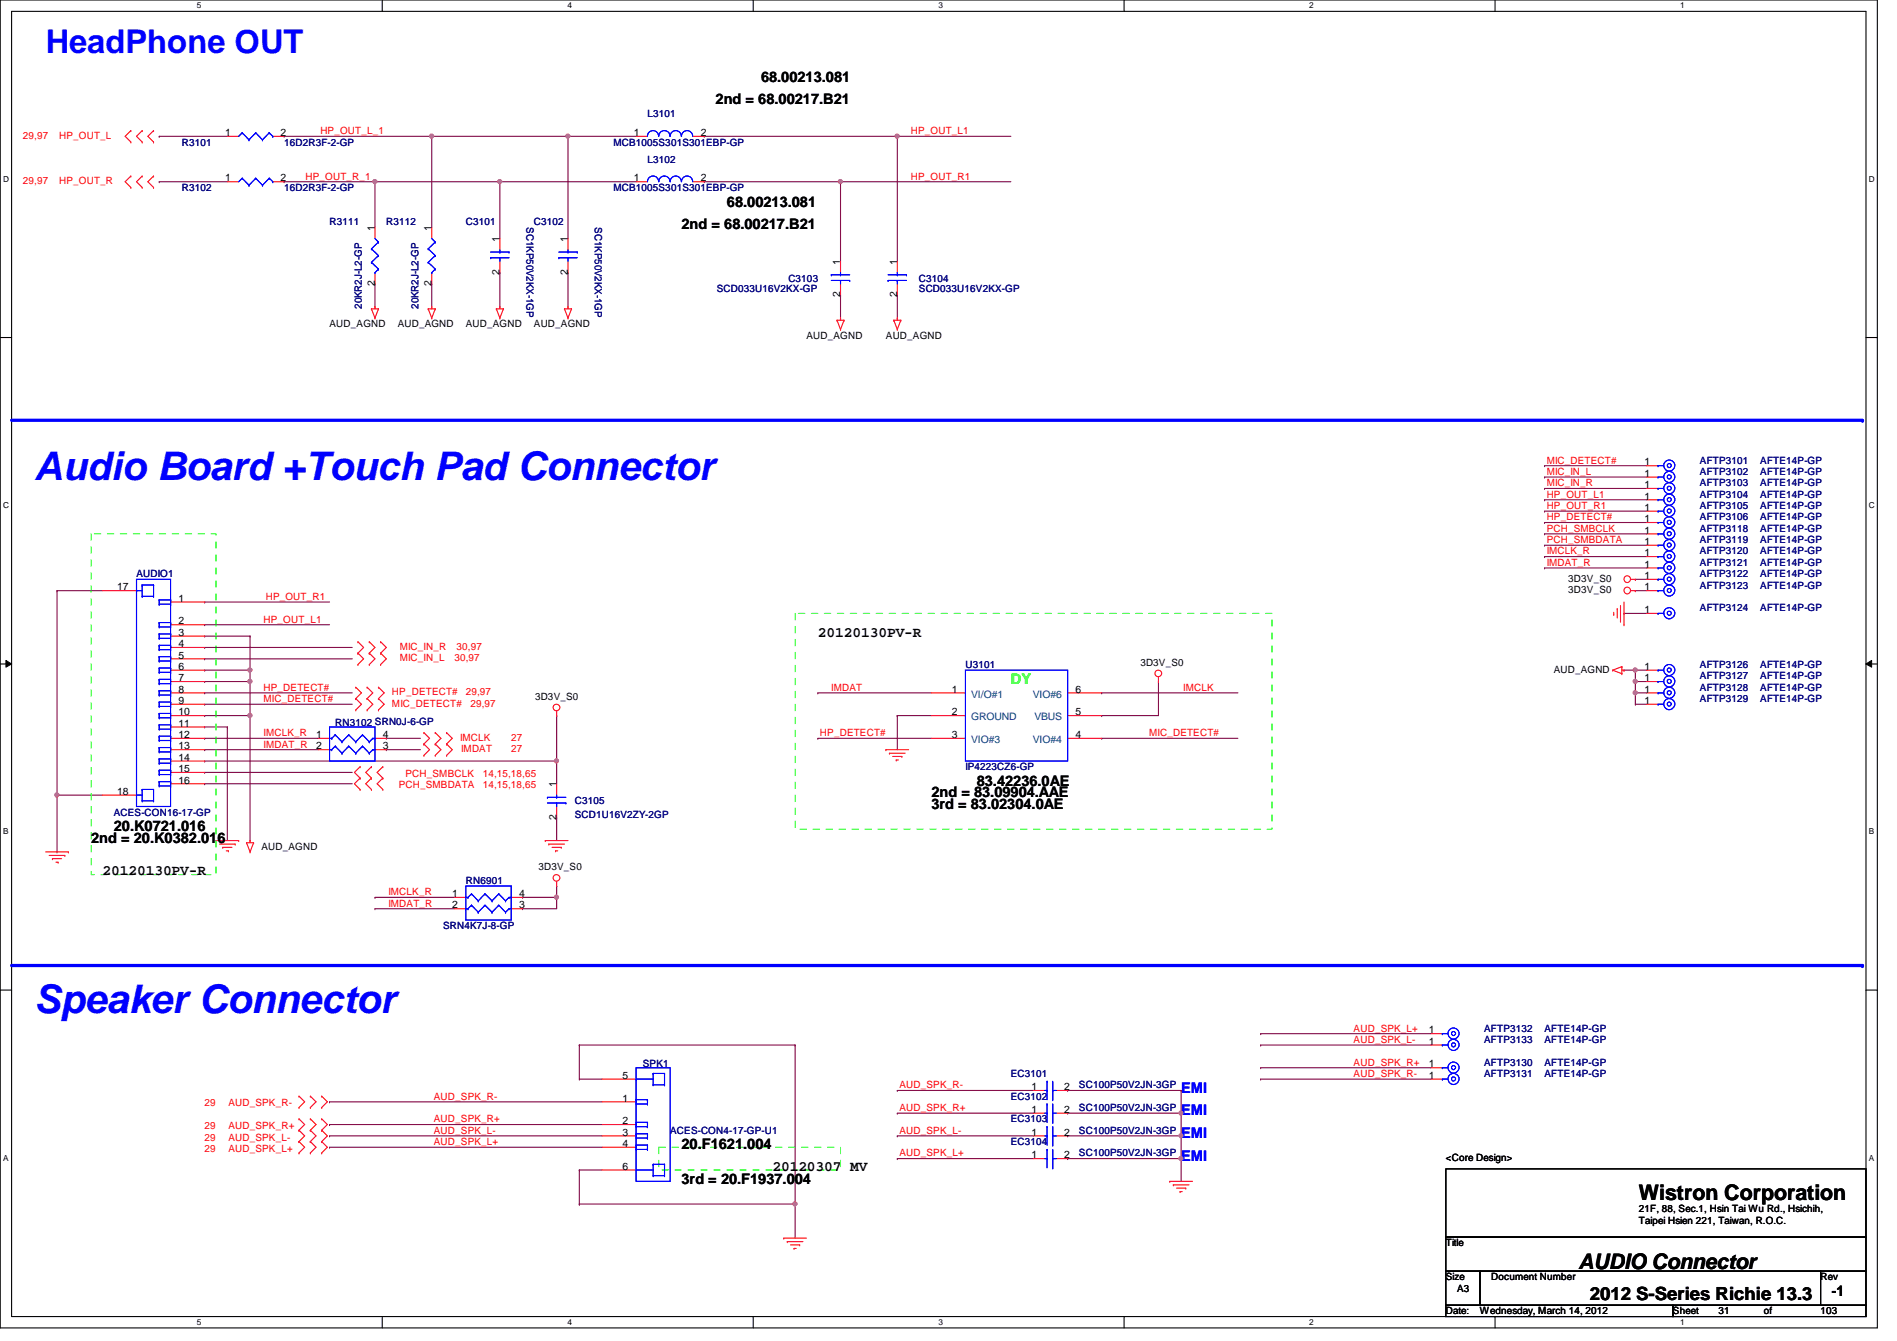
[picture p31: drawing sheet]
<svg xmlns="http://www.w3.org/2000/svg" width="297mm" height="210mm" viewBox="0 0 297 210" stroke-linecap="round" stroke-linejoin="round" font-family="sans-serif">
<defs><g id="words">
<g font-size="6.2" fill="#00f">
<text x="5.4" y="75.1">Audio Board +Touch Pad Connector</text>
<text x="5.4" y="158.6">Speaker Connector</text>
</g>
<text font-size="5.1" fill="#00f" x="7.2" y="8.3">HeadPhone OUT</text>
<g font-size="3.3">
<text x="256.6" y="187.9">Wistron Corporation</text>
<text x="247.2" y="198.6">AUDIO Connector</text>
</g>
<text font-size="2.8" x="249" y="203.5">2012 S-Series Richie 13.3</text>
<g font-size="2.3">
<text x="112.1" y="16.3">2nd = 68.00217.B21</text>
<text x="119.2" y="12.8">68.00213.081</text>
<text x="106.7" y="35.9">2nd = 68.00217.B21</text>
<text x="113.8" y="32.3">68.00213.081</text>
<text x="128.1" y="99.7">20120130PV-R</text>
<text x="145.8" y="124.8">2nd = 83.09904.AAE</text>
<text x="152.9" y="123">83.42236.0AE</text>
<text x="14.3" y="131.9">2nd = 20.K0382.016</text>
<text x="17.8" y="130.1">20.K0721.016</text>
<text x="145.8" y="126.6">3rd = 83.02304.0AE</text>
<text x="16" y="137">20120130PV-R</text>
<text x="106.7" y="179.9">20.F1621.004</text>
<text x="106.7" y="185.3">3rd = 20.F1937.004</text>
<text x="120.9" y="183.2">20120307 MV</text>
<text x="286.8" y="202.9">-1</text>
</g>
<text font-size="2.3" fill="#0f0" x="158.3" y="107">DY</text>
<g font-size="2.3" fill="#00f">
<text x="185" y="171">EMI</text>
<text x="185" y="174.6">EMI</text>
<text x="185" y="178.1">EMI</text>
<text x="185" y="181.7">EMI</text>
</g>
<g font-size="1.6" fill="#f00">
<text x="3.6" y="21.7">29,97</text>
<text x="9.3" y="21.7">HP_OUT_L</text>
<text x="50.2" y="21">HP_OUT_L_1</text>
<text x="142.6" y="21">HP_OUT_L1</text>
<text x="3.6" y="28.8">29,97</text>
<text x="9.3" y="28.8">HP_OUT_R</text>
<text x="47.8" y="28.1">HP_OUT_R_1</text>
<text x="142.6" y="28.1">HP_OUT_R1</text>
<text x="242.2" y="77.9">HP_OUT_L1</text>
<text x="242.2" y="74.3">MIC_IN_L</text>
<text x="242.2" y="76.1">MIC_IN_R</text>
<text x="242.2" y="72.6">MIC_DETECT#</text>
<text x="242.2" y="81.4">HP_DETECT#</text>
<text x="242.2" y="79.7">HP_OUT_R1</text>
<text x="242.2" y="83.2">PCH_SMBCLK</text>
<text x="242.2" y="88.6">IMDAT_R</text>
<text x="242.2" y="85">PCH_SMBDATA</text>
<text x="242.2" y="86.8">IMCLK_R</text>
<text x="41.6" y="93.9">HP_OUT_R1</text>
<text x="41.3" y="97.5">HP_OUT_L1</text>
<text x="62.6" y="101.7">MIC_IN_R</text>
<text x="71.5" y="101.7">30,97</text>
<text x="62.6" y="103.5">MIC_IN_L</text>
<text x="71.2" y="103.5">30,97</text>
<text x="41.3" y="108.1">HP_DETECT#</text>
<text x="41.3" y="109.9">MIC_DETECT#</text>
<text x="61.4" y="108.8">HP_DETECT#</text>
<text x="61.4" y="110.6">MIC_DETECT#</text>
<text x="72.9" y="108.8">29,97</text>
<text x="73.7" y="110.6">29,97</text>
<text x="130.2" y="108.1">IMDAT</text>
<text x="185.3" y="108.1">IMCLK</text>
<text x="41.3" y="115.2">IMCLK_R</text>
<text x="41.3" y="117">IMDAT_R</text>
<text x="72" y="116">IMCLK</text>
<text x="72.2" y="117.7">IMDAT</text>
<text x="80" y="117.7">27</text>
<text x="80" y="116">27</text>
<text x="128.4" y="115.2">HP_DETECT#</text>
<text x="180" y="115.2">MIC_DETECT#</text>
<text x="62.4" y="123.4">PCH_SMBDATA</text>
<text x="63.5" y="121.6">PCH_SMBCLK</text>
<text x="75.6" y="121.6">14,15,18,65</text>
<text x="75.6" y="123.4">14,15,18,65</text>
<text x="60.8" y="141.9">IMDAT_R</text>
<text x="60.8" y="140.1">IMCLK_R</text>
<text x="212" y="161.5">AUD_SPK_L+</text>
<text x="212" y="166.8">AUD_SPK_R+</text>
<text x="212" y="163.2">AUD_SPK_L-</text>
<text x="32" y="173.2">29</text>
<text x="35.8" y="173.2">AUD_SPK_R-</text>
<text x="67.9" y="172.1">AUD_SPK_R-</text>
<text x="140.8" y="170.3">AUD_SPK_R-</text>
<text x="140.8" y="173.9">AUD_SPK_R+</text>
<text x="212" y="168.6">AUD_SPK_R-</text>
<text x="32" y="176.7">29</text>
<text x="32" y="178.5">29</text>
<text x="35.8" y="176.7">AUD_SPK_R+</text>
<text x="35.8" y="178.5">AUD_SPK_L-</text>
<text x="67.9" y="175.7">AUD_SPK_R+</text>
<text x="67.9" y="179.2">AUD_SPK_L+</text>
<text x="67.9" y="177.5">AUD_SPK_L-</text>
<text x="140.8" y="177.5">AUD_SPK_L-</text>
<text x="32" y="180.3">29</text>
<text x="35.8" y="180.3">AUD_SPK_L+</text>
<text x="140.8" y="181">AUD_SPK_L+</text>
</g>
<g font-size="1.6" fill="#000080">
<text x="28.5" y="22.8">R3101</text>
<text x="44.5" y="22.8">16D2R3F-2-GP</text>
<text x="96.1" y="22.8">MCB1005S301S301EBP-GP</text>
<text x="101.4" y="18.3">L3101</text>
<text x="28.5" y="29.9">R3102</text>
<text x="44.5" y="29.9">16D2R3F-2-GP</text>
<text x="96.1" y="29.9">MCB1005S301S301EBP-GP</text>
<text x="101.4" y="25.4">L3102</text>
<text x="51.6" y="35.2">R3111</text>
<text x="60.5" y="35.2">R3112</text>
<text x="72.9" y="35.2">C3101</text>
<text x="82.5" y="35.6" transform="rotate(90 82.5 35.6)">SC1KP50V2KX-1GP</text>
<text x="83.6" y="35.2">C3102</text>
<text x="93.1" y="35.6" transform="rotate(90 93.1 35.6)">SC1KP50V2KX-1GP</text>
<text x="112.2" y="45.7">SCD033U16V2KX-GP</text>
<text x="123.4" y="44.1">C3103</text>
<text x="143.9" y="44.1">C3104</text>
<text x="143.9" y="45.7">SCD033U16V2KX-GP</text>
<text x="56.6" y="48.3" transform="rotate(-90 56.6 48.3)">20KR2J-L2-GP</text>
<text x="65.5" y="48.3" transform="rotate(-90 65.5 48.3)">20KR2J-L2-GP</text>
<text x="266.2" y="76.1">AFTP3103</text>
<text x="266.2" y="77.9">AFTP3104</text>
<text x="266.2" y="72.6">AFTP3101</text>
<text x="266.2" y="74.3">AFTP3102</text>
<text x="275.6" y="76.1">AFTE14P-GP</text>
<text x="275.6" y="77.9">AFTE14P-GP</text>
<text x="275.6" y="72.6">AFTE14P-GP</text>
<text x="275.6" y="74.3">AFTE14P-GP</text>
<text x="266.2" y="83.2">AFTP3118</text>
<text x="266.2" y="79.7">AFTP3105</text>
<text x="266.2" y="81.4">AFTP3106</text>
<text x="275.6" y="83.2">AFTE14P-GP</text>
<text x="275.6" y="79.7">AFTE14P-GP</text>
<text x="275.6" y="81.4">AFTE14P-GP</text>
<text x="266.2" y="85">AFTP3119</text>
<text x="266.2" y="86.8">AFTP3120</text>
<text x="266.2" y="88.6">AFTP3121</text>
<text x="275.6" y="85">AFTE14P-GP</text>
<text x="275.6" y="86.8">AFTE14P-GP</text>
<text x="275.6" y="88.6">AFTE14P-GP</text>
<text x="21.4" y="90.3">AUDIO1</text>
<text x="266.2" y="95.7">AFTP3124</text>
<text x="266.2" y="92.1">AFTP3123</text>
<text x="266.2" y="90.3">AFTP3122</text>
<text x="275.6" y="95.7">AFTE14P-GP</text>
<text x="275.6" y="92.1">AFTE14P-GP</text>
<text x="275.6" y="90.3">AFTE14P-GP</text>
<text x="151.2" y="104.6">U3101</text>
<text x="266.2" y="104.6">AFTP3126</text>
<text x="266.2" y="106.3">AFTP3127</text>
<text x="275.6" y="104.6">AFTE14P-GP</text>
<text x="275.6" y="106.3">AFTE14P-GP</text>
<text x="52.5" y="113.6">RN3102 SRN0J-6-GP</text>
<text x="266.2" y="108.1">AFTP3128</text>
<text x="266.2" y="109.9">AFTP3129</text>
<text x="275.6" y="108.1">AFTE14P-GP</text>
<text x="275.6" y="109.9">AFTE14P-GP</text>
<text x="90" y="125.9">C3105</text>
<text x="151.2" y="120.6">IP4223CZ6-GP</text>
<text x="17.8" y="127.7">ACES-CON16-17-GP</text>
<text x="90" y="128">SCD1U16V2ZY-2GP</text>
<text x="72.9" y="138.3">RN6901</text>
<text x="69.4" y="145.5">SRN4K7J-8-GP</text>
<text x="232.4" y="161.5">AFTP3132</text>
<text x="241.8" y="161.5">AFTE14P-GP</text>
<text x="100.7" y="167">SPK1</text>
<text x="232.4" y="166.8">AFTP3130</text>
<text x="232.4" y="163.2">AFTP3133</text>
<text x="241.8" y="166.8">AFTE14P-GP</text>
<text x="241.8" y="163.2">AFTE14P-GP</text>
<text x="158.3" y="172.1">EC3102</text>
<text x="158.3" y="168.6">EC3101</text>
<text x="168.9" y="173.9">SC100P50V2JN-3GP</text>
<text x="168.9" y="170.3">SC100P50V2JN-3GP</text>
<text x="232.4" y="168.6">AFTP3131</text>
<text x="241.8" y="168.6">AFTE14P-GP</text>
<text x="104.9" y="177.5">ACES-CON4-17-GP-U1</text>
<text x="158.3" y="175.7">EC3103</text>
<text x="158.3" y="179.2">EC3104</text>
<text x="168.9" y="177.5">SC100P50V2JN-3GP</text>
<text x="168.9" y="181">SC100P50V2JN-3GP</text>
</g>
<g font-size="1.6">
<text x="35.3" y="21.3">1</text>
<text x="43.9" y="21.3">2</text>
<text x="99.3" y="21.3">1</text>
<text x="109.7" y="21.3">2</text>
<text x="35.3" y="28.4">1</text>
<text x="43.9" y="28.4">2</text>
<text x="99.3" y="28.4">1</text>
<text x="109.7" y="28.4">2</text>
<text x="58.7" y="36.1" transform="rotate(-90 58.7 36.1)">1</text>
<text x="67.6" y="36.1" transform="rotate(-90 67.6 36.1)">1</text>
<text x="78.2" y="37.9" transform="rotate(-90 78.2 37.9)">1</text>
<text x="88.9" y="37.9" transform="rotate(-90 88.9 37.9)">1</text>
<text x="131.6" y="41.4" transform="rotate(-90 131.6 41.4)">1</text>
<text x="140.5" y="41.4" transform="rotate(-90 140.5 41.4)">1</text>
<text x="58.7" y="44.8" transform="rotate(-90 58.7 44.8)">2</text>
<text x="67.6" y="44.8" transform="rotate(-90 67.6 44.8)">2</text>
<text x="78.2" y="43" transform="rotate(-90 78.2 43)">2</text>
<text x="88.9" y="43" transform="rotate(-90 88.9 43)">2</text>
<text x="131.6" y="46.6" transform="rotate(-90 131.6 46.6)">2</text>
<text x="140.5" y="46.6" transform="rotate(-90 140.5 46.6)">2</text>
<text x="51.6" y="51.2">AUD_AGND</text>
<text x="62.3" y="51.2">AUD_AGND</text>
<text x="72.9" y="51.2">AUD_AGND</text>
<text x="83.6" y="51.2">AUD_AGND</text>
<text x="126.3" y="53">AUD_AGND</text>
<text x="138.7" y="53">AUD_AGND</text>
<text x="257.5" y="76.4">1</text>
<text x="257.5" y="72.9">1</text>
<text x="257.5" y="74.6">1</text>
<text x="257.5" y="78.2">1</text>
<text x="257.5" y="83.5">1</text>
<text x="257.5" y="80">1</text>
<text x="257.5" y="81.7">1</text>
<text x="257.5" y="85.3">1</text>
<text x="257.5" y="87.1">1</text>
<text x="257.5" y="88.9">1</text>
<text x="18.4" y="92.4">17</text>
<text x="27.9" y="94.2">1</text>
<text x="245.6" y="92.8">3D3V_S0</text>
<text x="245.6" y="91.1">3D3V_S0</text>
<text x="257.5" y="96">1</text>
<text x="257.5" y="92.4">1</text>
<text x="257.5" y="90.6">1</text>
<text x="27.9" y="97.7">2</text>
<text x="27.9" y="99.5">3</text>
<text x="27.9" y="101.3">4</text>
<text x="27.9" y="103.1">5</text>
<text x="27.9" y="104.9">6</text>
<text x="27.9" y="106.6">7</text>
<text x="178.6" y="104.2">3D3V_S0</text>
<text x="243.3" y="105.3">AUD_AGND</text>
<text x="257.5" y="104.9">1</text>
<text x="257.5" y="106.6">1</text>
<text x="27.9" y="108.4">8</text>
<text x="27.9" y="110.2">9</text>
<text x="27.9" y="112">10</text>
<text x="27.9" y="113.7">11</text>
<text x="83.8" y="109.6">3D3V_S0</text>
<text x="149.1" y="108.4">1</text>
<text x="149.1" y="112">2</text>
<text x="168.4" y="112">5</text>
<text x="168.4" y="108.4">6</text>
<text x="257.5" y="108.4">1</text>
<text x="257.5" y="110.2">1</text>
<text x="27.9" y="115.5">12</text>
<text x="27.9" y="117.3">13</text>
<text x="27.9" y="119.1">14</text>
<text x="49.5" y="115.5">1</text>
<text x="49.5" y="117.3">2</text>
<text x="59.9" y="117.3">3</text>
<text x="59.9" y="115.5">4</text>
<text x="149.1" y="115.5">3</text>
<text x="168.4" y="115.5">4</text>
<text x="18.4" y="124.4">18</text>
<text x="27.9" y="120.9">15</text>
<text x="27.9" y="122.6">16</text>
<text x="87.1" y="123.2" transform="rotate(-90 87.1 123.2)">1</text>
<text x="87.1" y="128.4" transform="rotate(-90 87.1 128.4)">2</text>
<text x="40.9" y="133">AUD_AGND</text>
<text x="84.3" y="136.2">3D3V_S0</text>
<text x="70.8" y="140.4">1</text>
<text x="70.8" y="142.2">2</text>
<text x="81.3" y="142.2">3</text>
<text x="81.3" y="140.4">4</text>
<text x="223.7" y="161.8">1</text>
<text x="223.7" y="167.1">1</text>
<text x="223.7" y="163.5">1</text>
<text x="97.5" y="172.4">1</text>
<text x="97.5" y="168.9">5</text>
<text x="161.5" y="170.6">1</text>
<text x="166.6" y="170.6">2</text>
<text x="223.7" y="168.9">1</text>
<text x="97.5" y="176">2</text>
<text x="97.5" y="177.8">3</text>
<text x="97.5" y="179.5">4</text>
<text x="161.5" y="174.2">1</text>
<text x="161.5" y="177.8">1</text>
<text x="166.6" y="174.2">2</text>
<text x="166.6" y="177.8">2</text>
<text x="97.5" y="183.1">6</text>
<text x="161.5" y="181.3">1</text>
<text x="166.6" y="181.3">2</text>
<text x="226.4" y="181.7">&lt;Core Design&gt;</text>
<text x="256.6" y="189.7">21F, 88, Sec.1, Hsin Tai Wu Rd., Hsichih,</text>
<text x="256.6" y="191.6">Taipei Hsien 221, Taiwan, R.O.C.</text>
<text x="226.4" y="195.1">Title</text>
<text x="226.4" y="200.4">Size</text>
<text x="228.2" y="202.2">A3</text>
<text x="233.5" y="200.4">Document Number</text>
<text x="285.1" y="200.4">Rev</text>
<text x="226.4" y="205.7">Date:</text>
<text x="231.7" y="205.7">Wednesday, March 14, 2012</text>
<text x="262" y="205.7">Sheet</text>
<text x="269.1" y="205.7">31</text>
<text x="276.2" y="205.7">of</text>
<text x="285.1" y="205.7">103</text>
</g>
<g font-size="1.6" fill="#004080">
<text x="152.1" y="109.2">VI/O#1</text>
<text x="152.1" y="112.7">GROUND</text>
<text x="161.7" y="109.2">VIO#6</text>
<text x="162" y="112.7">VBUS</text>
<text x="152.1" y="116.3">VIO#3</text>
<text x="161.7" y="116.3">VIO#4</text>
</g>
<g font-size="1.3">
<text x="30.8" y="1.3">5</text>
<text x="88.9" y="1.3">4</text>
<text x="146.9" y="1.3">3</text>
<text x="205" y="1.3">2</text>
<text x="263.1" y="1.3">1</text>
<text x=".5" y="28.4">D</text>
<text x="292.6" y="28.4">D</text>
<text x=".5" y="79.5">C</text>
<text x="292.6" y="79.5">C</text>
<text x=".5" y="130.6">B</text>
<text x="292.6" y="130.6">B</text>
<text x=".5" y="181.7">A</text>
<text x="292.6" y="181.7">A</text>
<text x="30.8" y="207.4">5</text>
<text x="88.9" y="207.4">4</text>
<text x="146.9" y="207.4">3</text>
<text x="205" y="207.4">2</text>
<text x="263.1" y="207.4">1</text>
</g>
</g></defs>
<path d="M0 0h294v207.9h-294zM1.8 1.8h290.4v204.3h-290.4z" fill="none" stroke="#000" stroke-width=".17"/>
<g fill="#fff">
<path d="M30.8 .2h.7v1.4h-.7z"/>
<path d="M30.8 206.2h.7v1.4h-.7z"/>
</g>
<path d="M59.9 0v1.8M59.9 206.1v1.8" fill="none" stroke="#000" stroke-width=".17"/>
<g fill="#fff">
<path d="M88.9 .2h.6v1.4h-.6z"/>
<path d="M88.9 206.2h.6v1.4h-.6z"/>
</g>
<path d="M117.9 0v1.8M117.9 206.1v1.8" fill="none" stroke="#000" stroke-width=".17"/>
<g fill="#fff">
<path d="M146.9 .2h.7v1.4h-.7z"/>
<path d="M146.9 206.2h.7v1.4h-.7z"/>
</g>
<path d="M176 0v1.8M176 206.1v1.8" fill="none" stroke="#000" stroke-width=".17"/>
<g fill="#fff">
<path d="M205 .2h.7v1.4h-.7z"/>
<path d="M205 206.2h.7v1.4h-.7z"/>
</g>
<path d="M234.1 0v1.8M234.1 206.1v1.8" fill="none" stroke="#000" stroke-width=".17"/>
<g fill="#fff">
<path d="M263.1 .2h.7v1.4h-.7z"/>
<path d="M263.1 206.2h.7v1.4h-.7z"/>
<path d="M.5 27.3h.9v1.4h-.9z"/>
<path d="M292.6 27.3h.9v1.4h-.9z"/>
<path d="M.5 78.4h.9v1.4h-.9z"/>
<path d="M292.6 78.4h.9v1.4h-.9z"/>
</g>
<path d="M0 52.8h1.8M292.2 52.8h1.8" fill="none" stroke="#000" stroke-width=".17"/>
<g fill="#fff">
<path d="M.5 129.5h.8v1.4h-.8z"/>
<path d="M292.6 129.5h.9v1.4h-.9z"/>
</g>
<path d="M0 103.9h1.8M292.2 103.9h1.8" fill="none" stroke="#000" stroke-width=".17"/>
<path d="M.9 103.4l.9 .5-.9 .5zM292.2 103.9l.9-.5v1z" fill="#000"/>
<path d="M.9 103.4l.9 .5-.9 .5zM292.2 103.9l.9-.5v1z" fill="none" stroke="#000" stroke-width=".16"/>
<g fill="#fff">
<path d="M.5 180.5h.8v1.4h-.8z"/>
<path d="M292.6 180.5h.9v1.4h-.9z"/>
</g>
<path d="M0 155h1.8M292.2 155h1.8" fill="none" stroke="#000" stroke-width=".17"/>
<path d="M131.6 28.4h.1M131.6 28.4h26.7M88.9 42.7h.1M88.9 42.7v5.3" fill="none" stroke="#800040" stroke-width=".17"/>
<circle cx="131.6" cy="28.4" r=".32" fill="#f0f"/>
<circle cx="131.6" cy="28.4" r=".32" fill="none" stroke="#f0f" stroke-width=".17"/>
<g fill="none" stroke="#800040" stroke-width=".17">
<path d="M58.7 28.4h.1M58.7 28.4v7.2M67.6 21.3h.1M67.6 21.3v14.3M131.6 28.4h.1M131.6 28.4v12.5M140.5 21.3h.1M140.5 21.3v19.6M58.7 44.4h.1M58.7 44.4v3.6M67.6 44.4h.1M67.6 44.4v3.6"/>
<path d="M131.6 46.2h.1M131.6 46.2v3.6M140.5 46.2h.1M140.5 46.2v3.6"/>
</g>
<circle cx="140.5" cy="21.3" r=".32" fill="#f0f"/>
<circle cx="140.5" cy="21.3" r=".32" fill="none" stroke="#f0f" stroke-width=".17"/>
<path d="M24.9 28.4h.1M24.9 21.3h.1M24.9 28.4h10.7M24.9 21.3h10.7M44.5 28.4h.1M44.5 28.4h14.2M78.3 28.4h.1M78.3 28.4h21.3M140.5 21.3h.1M140.5 21.3h17.8" fill="none" stroke="#800040" stroke-width=".17"/>
<circle cx="78.2" cy="28.4" r=".32" fill="#f0f"/>
<circle cx="78.2" cy="28.4" r=".32" fill="none" stroke="#f0f" stroke-width=".17"/>
<path d="M58.7 28.4h.1M58.7 28.4h19.6M78.3 28.4h.1M78.3 28.4v8.9M88.9 21.3h.1M88.9 21.3h10.7M110.3 21.3h.1M110.3 21.3h30.2" fill="none" stroke="#800040" stroke-width=".17"/>
<circle cx="58.7" cy="28.4" r=".32" fill="#f0f"/>
<circle cx="58.7" cy="28.4" r=".32" fill="none" stroke="#f0f" stroke-width=".17"/>
<path d="M44.5 21.3h.1M44.5 21.3h23.1M88.9 21.3h.1M88.9 21.3v16M110.3 28.4h.1M110.3 28.4h21.3M78.3 42.7h.1M78.3 42.7v5.3" fill="none" stroke="#800040" stroke-width=".17"/>
<circle cx="88.9" cy="21.3" r=".32" fill="#f0f"/>
<circle cx="88.9" cy="21.3" r=".32" fill="none" stroke="#f0f" stroke-width=".17"/>
<path d="M67.6 21.3h.1M67.6 21.3h21.3" fill="none" stroke="#800040" stroke-width=".17"/>
<circle cx="67.6" cy="21.3" r=".32" fill="#f0f"/>
<circle cx="67.6" cy="21.3" r=".32" fill="none" stroke="#f0f" stroke-width=".17"/>
<path d="M124.5 188.5h.1M124.5 188.5v5.3" fill="none" stroke="#800040" stroke-width=".17"/>
<circle cx="124.5" cy="188.4" r=".32" fill="#f0f"/>
<circle cx="124.5" cy="188.4" r=".32" fill="none" stroke="#f0f" stroke-width=".17"/>
<g fill="none" stroke="#800040" stroke-width=".17">
<path d="M32 97.8h.1M32 94.2h.1M32 99.6h.1M32 97.8h19.6M32 94.2h19.6M32 99.6h7.2M39.2 99.6h.1M39.2 99.6v7.1M32 101.3h.1M32 103.1h.1M32 108.5h.1M32 110.2h.1"/>
<path d="M32 113.8h.1M32 104.9h.1M32 101.3h23.2M32 103.1h23.2M32 108.5h23.2M32 110.2h23.2M32 113.8h3.6M32 104.9h7.2M39.2 104.9h.1M60.5 117.3h.1M60.5 115.6h.1M60.5 117.3h5.3"/>
<path d="M60.5 115.6h5.3M32 120.9h.1M32 122.7h.1M32 120.9h23.2M32 122.7h23.2M90.7 163.6h.1M90.7 163.6h33.8M124.5 163.6h.1M124.5 163.6v24.9"/>
</g>
<circle cx="39.1" cy="104.9" r=".32" fill="#f0f"/>
<circle cx="39.1" cy="104.9" r=".32" fill="none" stroke="#f0f" stroke-width=".17"/>
<path d="M32 106.7h.1M32 106.7h7.2M39.2 112h.1M39.2 112v19.6" fill="none" stroke="#800040" stroke-width=".17"/>
<circle cx="39.1" cy="112" r=".32" fill="#f0f"/>
<circle cx="39.1" cy="112" r=".32" fill="none" stroke="#f0f" stroke-width=".17"/>
<path d="M32 112h.1M35.6 113.8h.1M35.6 113.8v17.8M39.2 106.7h.1M39.2 106.7v5.3h-7.2" fill="none" stroke="#800040" stroke-width=".17"/>
<circle cx="39.1" cy="106.7" r=".32" fill="#f0f"/>
<circle cx="39.1" cy="106.7" r=".32" fill="none" stroke="#f0f" stroke-width=".17"/>
<path d="M87.2 112h.1M87.2 112v7.1" fill="none" stroke="#800040" stroke-width=".17"/>
<circle cx="87.1" cy="119.1" r=".32" fill="#f0f"/>
<circle cx="87.1" cy="119.1" r=".32" fill="none" stroke="#f0f" stroke-width=".17"/>
<path d="M8.9 92.5h.1M8.9 92.5h7.1M8.9 92.5v32M87.2 119.1h.1M87.2 119.1v3.6M8.9 124.5h.1M87.2 128h.1M87.2 128v3.6" fill="none" stroke="#800040" stroke-width=".17"/>
<circle cx="8.9" cy="124.4" r=".32" fill="#f0f"/>
<circle cx="8.9" cy="124.4" r=".32" fill="none" stroke="#f0f" stroke-width=".17"/>
<g fill="none" stroke="#800040" stroke-width=".17">
<path d="M241.8 78.2h.1M241.8 74.7h.1M241.8 76.5h.1M241.8 72.9h.1M241.8 78.2h16M241.8 74.7h16M241.8 76.5h16M241.8 72.9h16M241.8 88.9h.1M241.8 81.8h.1M241.8 80h.1M241.8 83.6h.1"/>
<path d="M241.8 85.3h.1M241.8 87.1h.1M241.8 88.9h16M241.8 81.8h16M241.8 80h16M241.8 83.6h16M241.8 85.3h16M241.8 87.1h16M254.3 96h.1M254.3 96h3.5M256.1 92.5h.1M256.1 90.7h.1"/>
<path d="M256.1 92.5h1.7M256.1 90.7h1.7M256.1 104.9h.1M256.1 106.7h.1M256.1 104.9h1.7M256.1 106.7h1.7M256.1 104.9v1.8M8.9 124.5h.1M8.9 133.3h.1M8.9 124.5h7.1M8.9 124.5v8.8"/>
</g>
<circle cx="256" cy="106.7" r=".32" fill="#f0f"/>
<circle cx="256" cy="106.7" r=".32" fill="none" stroke="#f0f" stroke-width=".17"/>
<circle cx="256" cy="104.9" r=".32" fill="#f0f"/>
<circle cx="256" cy="104.9" r=".32" fill="none" stroke="#f0f" stroke-width=".17"/>
<path d="M254.3 104.9h.1M254.3 104.9h1.8M256.1 108.5h.1M256.1 106.7h.1M256.1 110.2h.1M256.1 108.5h1.7M256.1 106.7v3.5M256.1 110.2h1.7" fill="none" stroke="#800040" stroke-width=".17"/>
<circle cx="256" cy="108.4" r=".32" fill="#f0f"/>
<circle cx="256" cy="108.4" r=".32" fill="none" stroke="#f0f" stroke-width=".17"/>
<g fill="none" stroke="#800040" stroke-width=".17">
<path d="M87.2 138.7h.1M87.2 138.7v3.5h-5.4M58.7 142.2h.1M58.7 142.2h12.5M81.8 140.5h.1M81.8 142.2h.1M81.8 140.5h5.4M87.2 140.5h.1M197.4 167.1h.1M197.4 161.8h.1M197.4 163.6h.1M197.4 168.9h.1"/>
<path d="M197.4 167.1h26.7M197.4 161.8h26.7M197.4 163.6h26.7M197.4 168.9h26.7"/>
</g>
<circle cx="87.1" cy="140.4" r=".32" fill="#f0f"/>
<circle cx="87.1" cy="140.4" r=".32" fill="none" stroke="#f0f" stroke-width=".17"/>
<g fill="none" stroke="#800040" stroke-width=".17">
<path d="M32 119.1h.1M32 115.6h.1M32 117.3h.1M32 119.1h55.2M32 115.6h17.8M32 117.3h17.8M58.7 140.5h.1M58.7 140.5h12.5M51.6 176h.1M51.6 172.5h.1M51.6 179.6h.1M51.6 177.8h.1"/>
<path d="M51.6 176h42.7M51.6 172.5h42.7M51.6 179.6h42.7M51.6 177.8h42.7M90.7 168.9h.1M90.7 163.6h.1M90.7 163.6v5.3M90.7 168.9h3.6M140.5 170.7h.1M140.5 177.8h.1M140.5 174.2h.1M140.5 177.8h21.3"/>
<path d="M140.5 170.7h21.3M140.5 174.2h21.3M167.2 170.7h.1M167.2 174.2h.1M167.2 177.8h.1M167.2 177.8h17.8M167.2 170.7h17.8M185 170.7h.1M185 170.7v3.5h-17.8M90.7 183.1h.1M90.7 188.5h.1M90.7 183.1h3.6"/>
<path d="M90.7 183.1v5.4M90.7 188.5h33.8M140.5 181.4h.1M140.5 181.4h21.3M167.2 181.4h.1M167.2 181.4h17.8M185 181.4h.1M185 181.4v3.5"/>
</g>
<circle cx="184.9" cy="181.3" r=".32" fill="#f0f"/>
<circle cx="184.9" cy="181.3" r=".32" fill="none" stroke="#f0f" stroke-width=".17"/>
<path d="M185 174.2h.1M185 174.2v3.6" fill="none" stroke="#800040" stroke-width=".17"/>
<circle cx="184.9" cy="174.2" r=".32" fill="#f0f"/>
<circle cx="184.9" cy="174.2" r=".32" fill="none" stroke="#f0f" stroke-width=".17"/>
<path d="M185 177.8h.1M185 177.8v3.6" fill="none" stroke="#800040" stroke-width=".17"/>
<circle cx="184.9" cy="177.8" r=".32" fill="#f0f"/>
<circle cx="184.9" cy="177.8" r=".32" fill="none" stroke="#f0f" stroke-width=".17"/>
<g fill="none" stroke="#800040" stroke-width=".17">
<path d="M128.1 115.6h.1M128.1 108.5h.1M128.1 108.5h17.7M128.1 115.6h17.7M140.5 112h.1M140.5 112h5.3M140.5 112v5.3M172.5 108.5h.1M172.5 112h.1M172.5 115.6h.1M172.5 108.5h21.3M172.5 115.6h21.3"/>
<path d="M181.4 106.7h.1M181.4 106.7v5.3h-8.9"/>
</g>
<g fill="none" stroke="#f00" stroke-width=".17">
<path d="M20.5 22.2h.1M20.5 20.4h.1M20.5 29.3h.1M20.5 27.6h.1M20.5 20.4l-.9 .9 .9 .9M20.5 27.6l-.9 .8 .9 .9M22.3 20.4h.1M22.3 22.2h.1M22.3 27.6h.1M22.3 29.3h.1M22.3 20.4l-.9 .9 .9 .9M22.3 27.6l-.9 .8 .9 .9"/>
<path d="M24 22.2h.1M24 20.4h.1M24 29.3h.1M24 27.6h.1M24 20.4l-.8 .9 .8 .9M24 27.6l-.8 .8 .8 .9M58.2 48.3h.1M58.2 48.3h1.1M58.2 48.3l.5 1.5M58.7 48h.1M58.7 49.8h.1M58.7 48v.3"/>
<path d="M59.3 48.3h.1M59.3 48.3l-.6 1.5M67.1 48.3h.1M67.1 48.3h1.1M67.1 48.3l.5 1.5M67.6 48h.1M67.6 49.8h.1M67.6 48v.3M68.2 48.3h.1M68.2 48.3l-.6 1.5M77.7 48.3h.1M77.7 48.3h1.1"/>
<path d="M77.7 48.3l.6 1.5M78.3 48h.1M78.3 49.8h.1M78.3 48v.3M78.8 48.3h.1M78.8 48.3l-.5 1.5M88.4 48.3h.1M88.4 48.3h1.1M88.4 48.3l.5 1.5M88.9 48h.1M88.9 49.8h.1M88.9 48v.3"/>
<path d="M89.5 48.3h.1M89.5 48.3l-.6 1.5M131.1 50.1h.1M131.1 50.1h1.1M131.1 50.1l.5 1.5M131.6 49.8h.1M131.6 51.6h.1M131.6 49.8v.3M132.2 50.1h.1M132.2 50.1l-.6 1.5M140 50.1h.1M140 50.1h1.1"/>
<path d="M140 50.1l.5 1.5M140.5 49.8h.1M140.5 51.6h.1M140.5 49.8v.3M141.1 50.1h.1M141.1 50.1l-.6 1.5M252.7 96.2h.1M252.7 95.8v.4M253.2 95.3h.1M253.2 95.3v1.4M253.7 97.2h.1M253.7 94.8v2.4"/>
<path d="M254.3 97.8h.1M254.3 94.2v3.6M255.4 92.5h.7M255.4 90.7h.7M256.1 92.5h.1M256.1 90.7h.1M55.7 109.3h.1M55.7 107.6h.1M55.7 111.1h.1M55.7 109.3l.9 .9-.9 .9M55.7 107.6l.9 .9-.9 .8M56 104h.1"/>
<path d="M56 102.2h.1M56 100.5h.1M56 100.5l.9 .8-.9 .9M56 102.2l.9 .9-.9 .9M57.5 107.6h.1M57.5 109.3h.1M57.5 111.1h.1M57.5 107.6l.9 .9-.9 .8M57.5 109.3l.9 .9-.9 .9M57.8 102.2h.1M57.8 104h.1M57.8 100.5h.1"/>
<path d="M57.8 102.2l.9 .9-.9 .9M57.8 100.5l.9 .8-.9 .9M59.3 109.3h.1M59.3 107.6h.1M59.3 111.1h.1M59.3 109.3l.9 .9-.9 .9M59.3 107.6l.9 .9-.9 .8M59.6 104h.1M59.6 102.2h.1M59.6 100.5h.1M59.6 100.5l.9 .8-.9 .9M59.6 102.2l.9 .9-.9 .9"/>
<path d="M66.4 118.2h.1M66.4 116.5h.1M66.4 114.7h.1M66.4 116.5l.9 .8-.9 .9M66.4 114.7l.9 .9-.9 .9M68.2 116.5h.1M68.2 118.2h.1M68.2 114.7h.1M68.2 116.5l.8 .8-.8 .9M68.2 114.7l.8 .9-.8 .9M69.9 118.2h.1M69.9 116.5h.1"/>
<path d="M69.9 114.7h.1M69.9 114.7l.9 .9-.9 .9M69.9 116.5l.9 .8-.9 .9M87.2 112h.1M87.2 111.3v.7M138.7 117.3h.1M138.7 117.3h3.6M139.3 117.9h.1M139.3 117.9h2.4M139.8 118.4h1.4M140.3 119h.1M140.3 119h.4"/>
<path d="M141.2 118.4h.1M181.4 106.7h.1M181.4 106v.7M252.5 104.9h.1M252.5 104.9l1.5 .6M254 104.4h.1M254 105.5h.1M254 104.4v1.1M254 104.9h.3M254 104.4l-1.5 .5M254.3 104.9h.1M7.2 133.3h3.5"/>
<path d="M7.7 133.9h2.5M8.2 134.4h.1M8.2 134.4h1.4M8.8 135h.3M9.1 135h.1M10.2 133.9h.1M10.7 133.3h.1M33.8 131.6h3.6M34.4 132.1h2.4M34.9 132.6h.1M34.9 132.6h1.4M35.4 133.2h.4"/>
<path d="M35.8 133.2h.1M36.8 132.1h.1M37.4 131.6h.1M38.6 131.9h.1M38.6 131.9h1.1M38.6 131.9l.6 1.4M39.2 131.6h.1M39.2 133.3h.1M39.2 131.6v.3M39.7 131.9h.1M39.7 131.9l-.5 1.4M56.4 121.8h.1"/>
<path d="M56.4 120h.1M56.4 123.6h.1M56.4 121.8l-.9 .9 .9 .9M56.4 120l-.9 .9 .9 .9M58.2 120h.1M58.2 121.8h.1M58.2 123.6h.1M58.2 120l-.9 .9 .9 .9M58.2 121.8l-.9 .9 .9 .9M59.9 121.8h.1M59.9 120h.1M59.9 123.6h.1"/>
<path d="M59.9 121.8l-.8 .9 .8 .9M59.9 120l-.8 .9 .8 .9M85.4 131.6h.1M85.4 131.6h3.5M85.9 132.1h.1M85.9 132.1h2.5M86.4 132.6h1.5M87 133.2h.1M87 133.2h.3M87.2 138.7h.1M87.2 138v.7M87.9 132.6h.1"/>
<path d="M46.8 173.4h.1M46.8 171.6h.1M46.8 176.9h.1M46.8 175.1h.1M46.8 178.7h.1M46.8 171.6l.9 .9-.9 .9M46.8 175.1l.9 .9-.9 .9M46.8 176.9l.9 .9-.9 .9M46.8 178.7l.9 .9-.9 .9M48.6 171.6h.1M48.6 173.4h.1M48.6 175.1h.1"/>
<path d="M48.6 176.9h.1M48.6 178.7h.1M48.6 171.6l.9 .9-.9 .9M48.6 175.1l.9 .9-.9 .9M48.6 176.9l.9 .9-.9 .9M48.6 178.7l.9 .9-.9 .9M50.4 173.4h.1M50.4 171.6h.1M50.4 176.9h.1M50.4 175.1h.1M50.4 178.7h.1M50.4 175.1l.9 .9-.9 .9"/>
<path d="M50.4 171.6l.9 .9-.9 .9M50.4 176.9l.9 .9-.9 .9M50.4 178.7l.9 .9-.9 .9M46.8 180.5h.1M48.6 180.5h.1M50.4 180.5h.1M122.7 193.8h.1M122.7 193.8h3.6M123.3 194.4h.1M123.3 194.4h2.4M123.8 194.9h1.4M124.3 195.4h.1"/>
<path d="M124.3 195.4h.4M125.2 194.9h.1M183.2 184.9h.1M183.2 184.9h3.5M183.7 185.5h.1M183.7 185.5h2.5M184.2 186h1.5M184.8 186.5h.1M184.8 186.5h.3M185.7 186h.1"/>
<circle cx="254.8" cy="92.4" r=".52"/>
<circle cx="254.8" cy="90.7" r=".52"/>
<circle cx="87.1" cy="110.7" r=".52"/>
<circle cx="181.4" cy="105.4" r=".52"/>
<circle cx="87.1" cy="137.4" r=".52"/>
</g>
<path d="M226.4 183h65.8v10.6h-65.8zM226.4 193.6h65.8v5.4h-65.8zM226.4 199h5.3v5.3h-5.3zM231.7 199h53.4v5.3h-53.4zM285.1 199h7.1v5.3h-7.1zM226.4 204.3h35.6v1.8h-35.6zM262 204.3h30.2v1.8h-30.2z" fill="none" stroke="#000" stroke-width=".17"/>
<path d="M1.8 65.8h289.8" fill="none" stroke="#00f" stroke-width=".51"/>
<circle cx="291.6" cy="65.8" r=".25" fill="#00f"/>
<path d="M1.8 151.1h289.8" fill="none" stroke="#00f" stroke-width=".51"/>
<circle cx="291.6" cy="151.1" r=".25" fill="#00f"/>
<path d="M14.3 83.6h19.5v53.3h-19.5zM124.5 96h74.7v33.8h-74.7zM103.2 179.6h28.4v3.5h-28.4z" fill="none" stroke="#0f0" stroke-width=".16" stroke-dasharray="1 1 1 1 1 1 1 1"/>
<g fill="none" stroke="#f00" stroke-width=".17">
<path d="M35.6 21.3h1.8M35.6 28.4h1.8M42.7 21.3h1.8M42.7 28.4h1.8M58.7 35.6v1.7M67.6 35.6v1.7M78.3 37.3v1.8M88.9 37.3v1.8M99.6 21.3h1.8M99.6 28.4h1.8M108.5 21.3h1.8M108.5 28.4h1.8"/>
<path d="M58.7 42.7v1.7M67.6 42.7v1.7M78.3 40.9v1.8M88.9 40.9v1.8M131.6 40.9v1.8M131.6 44.4v1.8M140.5 40.9v1.8M140.5 44.4v1.8M257.8 76.5h1.8M257.8 78.2h1.8M257.8 72.9h1.8M257.8 74.7h1.8"/>
<path d="M16 92.5h5.4M26.7 94.2h5.3M26.7 97.8h5.3M26.7 99.6h5.3M257.8 92.5h1.8M257.8 83.6h1.8M257.8 80h1.8M257.8 85.3h1.8M257.8 81.8h1.8M257.8 87.1h1.8M257.8 96h1.8M257.8 90.7h1.8"/>
<path d="M257.8 88.9h1.8M26.7 104.9h5.3M26.7 106.7h5.3M26.7 101.3h5.3M26.7 103.1h5.3M26.7 108.5h5.3M26.7 110.2h5.3M26.7 112h5.3M26.7 113.8h5.3M26.7 115.6h5.3M26.7 117.3h5.3M26.7 119.1h5.3"/>
<path d="M49.8 115.6h1.8M49.8 117.3h1.8M58.7 115.6h1.8M58.7 117.3h1.8M145.8 108.5h5.4M145.8 112h5.4M145.8 115.6h5.4M167.2 108.5h5.3M167.2 112h5.3M167.2 115.6h5.3M257.8 104.9h1.8M257.8 106.7h1.8"/>
<path d="M257.8 108.5h1.8M257.8 110.2h1.8M16 124.5h5.4M26.7 120.9h5.3M26.7 122.7h5.3M87.2 122.7v1.8M87.2 126.2v1.8M71.2 140.5h1.7M71.2 142.2h1.7M80 140.5h1.8M80 142.2h1.8M94.3 168.9h5.3"/>
<path d="M94.3 177.8h5.3M94.3 172.5h5.3M94.3 176h5.3M94.3 179.6h5.3M161.8 174.2h1.8M161.8 177.8h1.8M161.8 170.7h1.8M165.4 174.2h1.8M165.4 177.8h1.8M165.4 170.7h1.8M224.1 167.1h1.7M224.1 168.9h1.7"/>
<path d="M224.1 161.8h1.7M224.1 163.6h1.7M94.3 183.1h5.3M161.8 181.4h1.8M165.4 181.4h1.8"/>
</g>
<g fill="none" stroke="#00f" stroke-width=".17">
<path d="M37.9 20.8h.1M37.9 27.9h.1M37.9 20.8l-.5 .5M37.9 20.8l1.1 1.1M37.9 27.9l-.5 .5M37.9 27.9l1.1 1.1M39 21.9h.1M39 29h.1M40 20.8h.1M40 27.9h.1M40 20.8l-1 1.1M40 20.8l1.1 1.1"/>
<path d="M40 27.9l-1 1.1M40 27.9l1.1 1.1M41.1 21.9h.1M41.1 29h.1M42.2 20.8h.1M42.2 27.9h.1M42.2 20.8l-1.1 1.1M42.2 20.8l.5 .5M42.2 27.9l-1.1 1.1M42.2 27.9l.5 .5M42.7 21.3h.1M42.7 28.4h.1"/>
<path d="M58.2 38.9h.1M58.2 38.9l1.1 1.1M58.7 37.3l.6 .6M59.3 37.9h.1M59.3 37.9l-1.1 1M67.1 38.9h.1M67.1 38.9l1.1 1.1M67.6 37.3l.6 .6M68.2 37.9h.1M68.2 37.9l-1.1 1M76.8 39.5h2.9M78.3 39.5h.1"/>
<path d="M78.3 39.1v.4M79.7 39.5h.1M87.5 39.5h2.9M88.9 39.5h.1M88.9 39.1v.4M90.4 39.5h.1M101.4 21.3a.87 .87 0 0 1 .9-.9 .87 .87 0 0 1 .8 .9M101.4 28.4a.87 .87 0 0 1 .9-.8 .87 .87 0 0 1 .8 .8M103.2 21.3a.87 .87 0 0 1 .8-.9 .87 .87 0 0 1 .9 .9M103.2 28.4a.87 .87 0 0 1 .8-.8 .87 .87 0 0 1 .9 .8M104.9 21.3a.87 .87 0 0 1 .9-.9 .87 .87 0 0 1 .9 .9M104.9 28.4a.87 .87 0 0 1 .9-.8 .87 .87 0 0 1 .9 .8"/>
<path d="M106.7 21.3a.87 .87 0 0 1 .9-.9 .87 .87 0 0 1 .9 .9M106.7 28.4a.87 .87 0 0 1 .9-.8 .87 .87 0 0 1 .9 .8M58.2 41.1h.1M58.2 41.1l1.1 1M58.7 42.7h.1M59.3 40h.1M59.3 42.1h.1M59.3 40l-1.1 1.1M59.3 42.1l-.6 .6M67.1 41.1h.1M67.1 41.1l1.1 1M67.6 42.7h.1"/>
<path d="M68.2 40h.1M68.2 42.1h.1M68.2 40l-1.1 1.1M68.2 42.1l-.6 .6M76.8 40.3h.1M76.8 40.3h2.9M78.3 40.3h.1M78.3 40.3v.6M87.5 40.3h.1M87.5 40.3h2.9M88.9 40.3h.1M88.9 40.3v.6"/>
<path d="M130.2 43h.1M130.2 43h2.9M130.2 43.9h2.9M131.6 43h.1M131.6 43.9h.1M131.6 42.7v.3M131.6 43.9v.5M133.1 43.9h.1M139.1 43.9h.1M139.1 43h2.8M139.1 43.9h2.8M140.5 43h.1"/>
<path d="M140.5 43.9h.1M140.5 42.7v.3M140.5 43.9v.5M141.9 43h.1M259.6 76.5h.1M259.6 78.2h.1M259.6 72.9h.1M259.6 74.7h.1M259.6 76.5h.9M259.6 78.2h.9M259.6 72.9h.9M259.6 74.7h.9"/>
<path d="M21.4 90.7h5.3v35.5h-5.3zM21.4 92.5h.1M21.4 92.5h.9M22.3 93.3h.1M22.3 91.6h.1M22.3 91.6h1.7M22.3 93.3h1.7M22.3 91.6v1.7M24 91.6h.1M24 93.3h.1M24 91.6v1.7M24.9 94.6h.1"/>
<path d="M24.9 93.9h.1M24.9 98.1h.1M24.9 97.5h.1M24.9 99.9h.1M24.9 99.2h.1M24.9 93.9h1.8M24.9 94.6h1.8M24.9 93.9v.7M24.9 97.5v.6M24.9 99.2v.7M24.9 97.5h1.8M24.9 98.1h1.8"/>
<path d="M24.9 99.2h1.8M24.9 99.9h1.8M26.7 93.9h.1M26.7 94.6h.1M26.7 97.5h.1M26.7 98.1h.1M26.7 99.2h.1M26.7 99.9h.1M26.7 93.9v.7M26.7 97.5v.6M26.7 99.2v.7M259.6 83.6h.1"/>
<path d="M259.6 80h.1M259.6 85.3h.1M259.6 81.8h.1M259.6 87.1h.1M259.6 96h.1M259.6 92.5h.1M259.6 90.7h.1M259.6 88.9h.1M259.6 92.5h.9M259.6 83.6h.9M259.6 80h.9M259.6 85.3h.9"/>
<path d="M259.6 81.8h.9M259.6 87.1h.9M259.6 96h.9M259.6 90.7h.9M259.6 88.9h.9M24.9 101.7h.1M24.9 101h.1M24.9 103.5h.1M24.9 102.8h.1M24.9 105.2h.1M24.9 104.6h.1M24.9 107h.1"/>
<path d="M24.9 106.3h.1M24.9 108.8h.1M24.9 108.1h.1M24.9 110.6h.1M24.9 109.9h.1M24.9 112.4h.1M24.9 111.7h.1M24.9 114.1h.1M24.9 113.5h.1M24.9 115.9h.1M24.9 115.2h.1M24.9 117.7h.1"/>
<path d="M24.9 117h.1M24.9 119.5h.1M24.9 118.8h.1M24.9 101v.7M24.9 102.8v.7M24.9 104.6v.6M24.9 106.3v.7M24.9 108.1v.7M24.9 109.9v.7M24.9 111.7v.7M24.9 113.5v.6M24.9 115.2v.7"/>
<path d="M24.9 117v.7M24.9 118.8v.7M24.9 101h1.8M24.9 101.7h1.8M24.9 102.8h1.8M24.9 103.5h1.8M24.9 104.6h1.8M24.9 105.2h1.8M24.9 106.3h1.8M24.9 107h1.8M24.9 108.1h1.8M24.9 108.8h1.8"/>
<path d="M24.9 109.9h1.8M24.9 110.6h1.8M24.9 111.7h1.8M24.9 112.4h1.8M24.9 113.5h1.8M24.9 114.1h1.8M24.9 115.2h1.8M24.9 115.9h1.8M24.9 117h1.8M24.9 117.7h1.8M24.9 118.8h1.8M24.9 119.5h1.8"/>
<path d="M26.7 101h.1M26.7 101.7h.1M26.7 102.8h.1M26.7 103.5h.1M26.7 104.6h.1M26.7 105.2h.1M26.7 106.3h.1M26.7 107h.1M26.7 108.1h.1M26.7 108.8h.1M26.7 109.9h.1M26.7 110.6h.1"/>
<path d="M26.7 111.7h.1M26.7 112.4h.1M26.7 113.5h.1M26.7 114.1h.1M26.7 115.2h.1M26.7 115.9h.1M26.7 117h.1M26.7 117.7h.1M26.7 118.8h.1M26.7 119.5h.1M26.7 101v.7M26.7 102.8v.7"/>
<path d="M26.7 104.6v.6M26.7 106.3v.7M26.7 108.1v.7M26.7 109.9v.7M26.7 111.7v.7M26.7 113.5v.6M26.7 115.2v.7M26.7 117v.7M26.7 118.8v.7M51.6 113.8h7.1v5.3h-7.1zM51.6 117.3h.1M51.6 115.6h.3"/>
<path d="M51.6 117.3h.3M51.9 115.6h.1M51.9 117.3h.1M52.5 115h.1M52.5 116.8h.1M52.5 115l-.6 .6M52.5 115l1 1.1M52.5 116.8l1 1.1M52.5 116.8l-.6 .5M53.5 116.1h.1M53.5 117.9h.1M54.6 115h.1"/>
<path d="M54.6 116.8h.1M54.6 115l-1.1 1.1M54.6 115l1.1 1.1M54.6 116.8l1.1 1.1M54.6 116.8l-1.1 1.1M55.7 116.1h.1M55.7 117.9h.1M56.8 115h.1M56.8 116.8h.1M56.8 115l-1.1 1.1M56.8 115l1 1.1M56.8 116.8l1 1.1"/>
<path d="M56.8 116.8l-1.1 1.1M57.8 116.1h.1M57.8 117.9h.1M58.4 115.6h.1M58.4 117.3h.1M58.4 115.6h.3M58.4 115.6l-.6 .5M58.4 117.3h.3M58.4 117.3l-.6 .6M58.7 115.6h.1M151.2 104.9h16v14.2h-16zM259.6 104.9h.1"/>
<path d="M259.6 106.7h.1M259.6 108.5h.1M259.6 110.2h.1M259.6 104.9h.9M259.6 106.7h.9M259.6 108.5h.9M259.6 110.2h.9M21.4 124.5h.1M21.4 124.5h.9M22.3 125.3h.1M22.3 123.6h.1M22.3 123.6v1.7"/>
<path d="M22.3 123.6h1.7M22.3 125.3h1.7M24 123.6h.1M24 125.3h.1M24 123.6v1.7M24.9 121.2h.1M24.9 120.6h.1M24.9 122.3h.1M24.9 123h.1M24.9 120.6v.6M24.9 122.3v.7M24.9 120.6h1.8"/>
<path d="M24.9 121.2h1.8M24.9 123h1.8M24.9 122.3h1.8M26.7 120.6h.1M26.7 121.2h.1M26.7 123h.1M26.7 122.3h.1M26.7 120.6v.6M26.7 122.3v.7M72.9 138.7h7.1v5.3h-7.1zM73.8 139.9h.1M73.8 139.9l-.5 .6"/>
<path d="M73.8 139.9l1.1 1.1M75.9 139.9h.1M75.9 139.9l-1 1.1M75.9 139.9l1.1 1.1M78.1 139.9h.1M78.1 139.9l-1.1 1.1M78.1 139.9l1.1 1.1M85.7 124.8h.1M85.7 124.8h2.9M85.7 125.7h2.9M87.2 124.8h.1M87.2 125.7h.1"/>
<path d="M87.2 124.5v.3M87.2 125.7v.5M88.6 125.7h.1M72.9 142.2h.1M72.9 140.5h.4M72.9 142.2h.4M73.3 140.5h.1M73.3 142.2h.1M73.8 141.7h.1M73.8 141.7l1.1 1.1M73.8 141.7l-.5 .5M74.9 141h.1"/>
<path d="M74.9 142.8h.1M75.9 141.7h.1M75.9 141.7l1.1 1.1M75.9 141.7l-1 1.1M77 141h.1M77 142.8h.1M78.1 141.7h.1M78.1 141.7l1.1 1.1M78.1 141.7l-1.1 1.1M79.2 141h.1M79.2 142.8h.1M79.7 140.5h.1"/>
<path d="M79.7 142.2h.1M79.7 140.5h.3M79.7 140.5l-.5 .5M79.7 142.2h.3M79.7 142.2l-.5 .6M80 140.5h.1M99.6 167.1h5.3v17.8h-5.3zM99.6 172.1h.1M99.6 172.8h.1M99.6 175.7h.1M99.6 176.4h.1M99.6 177.5h.1"/>
<path d="M99.6 178.1h.1M99.6 179.2h.1M99.6 179.9h.1M99.6 168.9h.1M99.6 168.9h2.7M99.6 172.1h1.8M99.6 172.1v.7M99.6 175.7v.7M99.6 177.5v.6M99.6 179.2v.7M99.6 172.8h1.8M99.6 175.7h1.8"/>
<path d="M99.6 176.4h1.8M99.6 177.5h1.8M99.6 178.1h1.8M99.6 179.2h1.8M99.6 179.9h1.8M101.4 172.8h.1M101.4 172.1h.1M101.4 176.4h.1M101.4 175.7h.1M101.4 178.1h.1M101.4 177.5h.1M101.4 179.9h.1"/>
<path d="M101.4 179.2h.1M101.4 172.1v.7M101.4 175.7v.7M101.4 177.5v.6M101.4 179.2v.7M102.3 168h.1M102.3 169.8h.1M102.3 168h1.8M102.3 168v1.8M102.3 169.8h1.8M104.1 169.8h.1M104.1 168h.1"/>
<path d="M104.1 168v1.8M163.6 174.2h.4M163.6 177.8h.4M163.6 170.7h.4M164 174.2h.1M164 172.8h.1M164 177.8h.1M164 176.4h.1M164 179.9h.1M164 170.7h.1M164 169.2h.1M164 169.2v2.9"/>
<path d="M164 172.8v2.9M164 176.4v2.8M164 179.9v2.9M164.8 174.2h.1M164.8 175.7h.1M164.8 177.8h.1M164.8 179.2h.1M164.8 170.7h.1M164.8 172.1h.1M164.8 174.2h.6M164.8 169.2v2.9M164.8 172.8v2.9"/>
<path d="M164.8 176.4v2.8M164.8 179.9v2.9M164.8 177.8h.6M164.8 170.7h.6M225.8 167.1h.1M225.8 168.9h.1M225.8 161.8h.1M225.8 163.6h.1M225.8 167.1h.9M225.8 168.9h.9M225.8 161.8h.9M225.8 163.6h.9"/>
<path d="M99.6 183.1h.1M99.6 183.1h2.7M102.3 182.2h.1M102.3 184h.1M102.3 182.2v1.8M102.3 182.2h1.8M102.3 184h1.8M104.1 184h.1M104.1 182.2h.1M104.1 182.2v1.8M163.6 181.4h.4M164 181.4h.1"/>
<path d="M164.8 181.4h.1M164.8 182.8h.1M164.8 181.4h.6"/>
<circle cx="261.4" cy="76.4" r=".32"/>
<circle cx="261.4" cy="80" r=".32"/>
<circle cx="261.4" cy="78.2" r=".32"/>
<circle cx="261.4" cy="72.9" r=".32"/>
<circle cx="261.4" cy="74.6" r=".32"/>
<circle cx="261.4" cy="72.9" r=".87"/>
<circle cx="261.4" cy="80" r=".87"/>
<circle cx="261.4" cy="74.6" r=".87"/>
<circle cx="261.4" cy="76.4" r=".87"/>
<circle cx="261.4" cy="78.2" r=".87"/>
<circle cx="261.4" cy="96" r=".32"/>
<circle cx="261.4" cy="85.3" r=".32"/>
<circle cx="261.4" cy="83.5" r=".32"/>
<circle cx="261.4" cy="81.8" r=".32"/>
<circle cx="261.4" cy="87.1" r=".32"/>
<circle cx="261.4" cy="92.4" r=".32"/>
<circle cx="261.4" cy="90.7" r=".32"/>
<circle cx="261.4" cy="88.9" r=".32"/>
<circle cx="261.4" cy="81.8" r=".87"/>
<circle cx="261.4" cy="90.6" r=".87"/>
<circle cx="261.4" cy="88.9" r=".87"/>
<circle cx="261.4" cy="83.5" r=".87"/>
<circle cx="261.4" cy="96" r=".87"/>
<circle cx="261.4" cy="92.4" r=".87"/>
<circle cx="261.4" cy="87.1" r=".87"/>
<circle cx="261.4" cy="85.3" r=".87"/>
<circle cx="261.4" cy="106.7" r=".32"/>
<circle cx="261.4" cy="104.9" r=".32"/>
<circle cx="261.4" cy="108.4" r=".32"/>
<circle cx="261.4" cy="110.2" r=".32"/>
<circle cx="261.4" cy="108.4" r=".87"/>
<circle cx="261.4" cy="106.7" r=".87"/>
<circle cx="261.4" cy="110.2" r=".87"/>
<circle cx="261.4" cy="104.9" r=".87"/>
<circle cx="227.6" cy="163.5" r=".32"/>
<circle cx="227.6" cy="167.1" r=".32"/>
<circle cx="227.6" cy="161.8" r=".32"/>
<circle cx="227.6" cy="168.9" r=".32"/>
<circle cx="227.6" cy="168.9" r=".87"/>
<circle cx="227.6" cy="163.5" r=".87"/>
<circle cx="227.6" cy="161.8" r=".87"/>
<circle cx="227.6" cy="167.1" r=".87"/>
</g>
<circle cx="131.6" cy="28.4" r=".32" fill="#f0f"/>
<circle cx="131.6" cy="28.4" r=".32" fill="none" stroke="#f0f" stroke-width=".17"/>
<circle cx="140.5" cy="21.3" r=".32" fill="#f0f"/>
<circle cx="140.5" cy="21.3" r=".32" fill="none" stroke="#f0f" stroke-width=".17"/>
<circle cx="78.2" cy="28.4" r=".32" fill="#f0f"/>
<circle cx="78.2" cy="28.4" r=".32" fill="none" stroke="#f0f" stroke-width=".17"/>
<circle cx="58.7" cy="28.4" r=".32" fill="#f0f"/>
<circle cx="58.7" cy="28.4" r=".32" fill="none" stroke="#f0f" stroke-width=".17"/>
<circle cx="88.9" cy="21.3" r=".32" fill="#f0f"/>
<circle cx="88.9" cy="21.3" r=".32" fill="none" stroke="#f0f" stroke-width=".17"/>
<circle cx="67.6" cy="21.3" r=".32" fill="#f0f"/>
<circle cx="67.6" cy="21.3" r=".32" fill="none" stroke="#f0f" stroke-width=".17"/>
<circle cx="124.5" cy="188.4" r=".32" fill="#f0f"/>
<circle cx="124.5" cy="188.4" r=".32" fill="none" stroke="#f0f" stroke-width=".17"/>
<circle cx="39.1" cy="104.9" r=".32" fill="#f0f"/>
<circle cx="39.1" cy="104.9" r=".32" fill="none" stroke="#f0f" stroke-width=".17"/>
<circle cx="39.1" cy="112" r=".32" fill="#f0f"/>
<circle cx="39.1" cy="112" r=".32" fill="none" stroke="#f0f" stroke-width=".17"/>
<circle cx="39.1" cy="106.7" r=".32" fill="#f0f"/>
<circle cx="39.1" cy="106.7" r=".32" fill="none" stroke="#f0f" stroke-width=".17"/>
<circle cx="87.1" cy="119.1" r=".32" fill="#f0f"/>
<circle cx="87.1" cy="119.1" r=".32" fill="none" stroke="#f0f" stroke-width=".17"/>
<circle cx="8.9" cy="124.4" r=".32" fill="#f0f"/>
<circle cx="8.9" cy="124.4" r=".32" fill="none" stroke="#f0f" stroke-width=".17"/>
<circle cx="256" cy="106.7" r=".32" fill="#f0f"/>
<circle cx="256" cy="106.7" r=".32" fill="none" stroke="#f0f" stroke-width=".17"/>
<circle cx="256" cy="104.9" r=".32" fill="#f0f"/>
<circle cx="256" cy="104.9" r=".32" fill="none" stroke="#f0f" stroke-width=".17"/>
<circle cx="256" cy="108.4" r=".32" fill="#f0f"/>
<circle cx="256" cy="108.4" r=".32" fill="none" stroke="#f0f" stroke-width=".17"/>
<circle cx="87.1" cy="140.4" r=".32" fill="#f0f"/>
<circle cx="87.1" cy="140.4" r=".32" fill="none" stroke="#f0f" stroke-width=".17"/>
<circle cx="184.9" cy="181.3" r=".32" fill="#f0f"/>
<circle cx="184.9" cy="181.3" r=".32" fill="none" stroke="#f0f" stroke-width=".17"/>
<circle cx="184.9" cy="174.2" r=".32" fill="#f0f"/>
<circle cx="184.9" cy="174.2" r=".32" fill="none" stroke="#f0f" stroke-width=".17"/>
<circle cx="184.9" cy="177.8" r=".32" fill="#f0f"/>
<circle cx="184.9" cy="177.8" r=".32" fill="none" stroke="#f0f" stroke-width=".17"/>
<use href="#words"/>
</svg>
